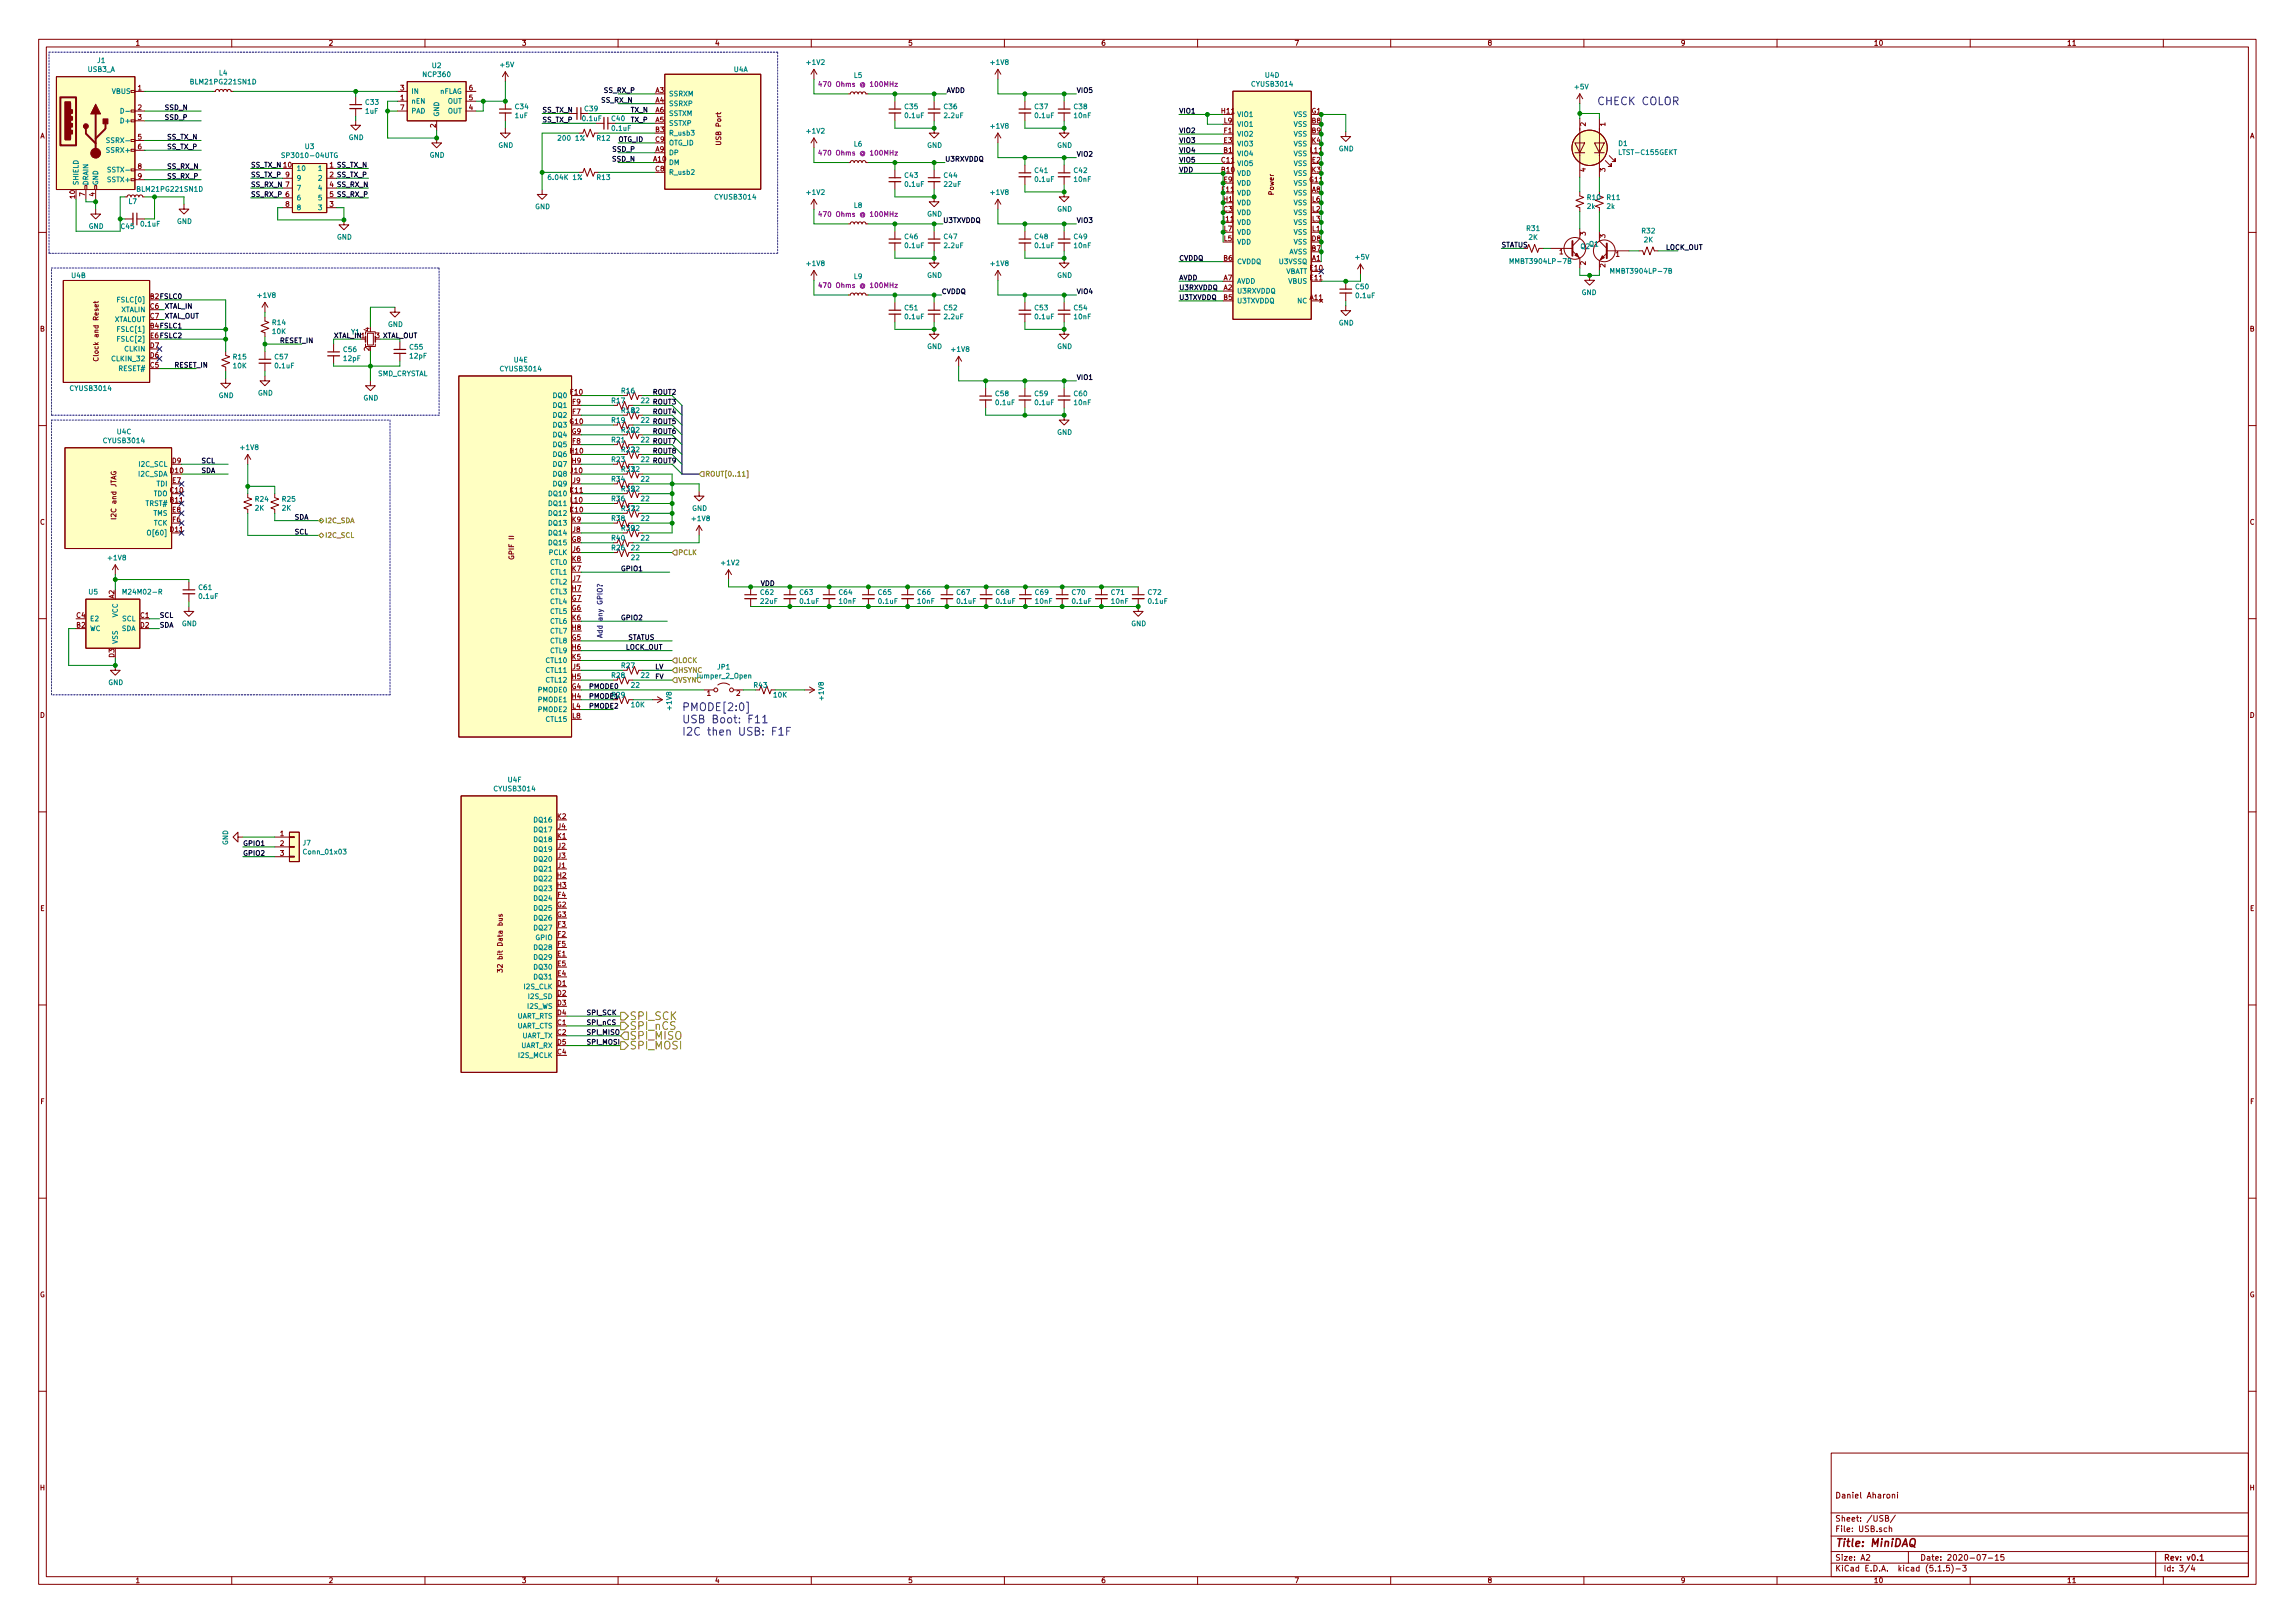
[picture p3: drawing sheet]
<svg xmlns="http://www.w3.org/2000/svg" width="594mm" height="420mm" viewBox="0 0 594 420" stroke-linecap="round" stroke-linejoin="round" font-family="sans-serif">
<defs><g id="words">
<g font-size="2.8" fill="#0000c2">
<text x="413.4" y="27.2">CHECK COLOR</text>
<text x="176.5" y="184.1">PMODE[2:0]</text>
<text x="176.5" y="187.2">USB Boot: F11</text>
<text x="176.5" y="190.4">I2C then USB: F1F</text>
</g>
<g font-size="2.8" fill="#848400">
<text x="162.9" y="264">SPI_SCK</text>
<text x="162.9" y="266.6">SPI_nCS</text>
<text x="162.9" y="269.1">SPI_MISO</text>
<text x="162.9" y="271.7">SPI_MOSI</text>
</g>
<text font-size="2.8" fill="#840000" x="475" y="400.4">Title: MiniDAQ</text>
<g font-size="2.1" fill="#840000">
<text x="475" y="387.9">Daniel Aharoni</text>
<text x="475" y="393.9">Sheet: /USB/</text>
<text x="475" y="396.6">File: USB.sch</text>
<text x="475" y="406.8">KiCad E.D.A. kicad (5.1.5)-3</text>
<text x="475" y="404">Size: A2</text>
<text x="497" y="404">Date: 2020-07-15</text>
<text x="560" y="404">Rev: v0.1</text>
<text x="560" y="406.8">Id: 3/4</text>
</g>
<g font-size="1.8" fill="#840000">
<text x="35" y="11.8">1</text>
<text x="85" y="11.8">2</text>
<text x="135" y="11.8">3</text>
<text x="185" y="11.8">4</text>
<text x="235" y="11.8">5</text>
<text x="285" y="11.8">6</text>
<text x="335" y="11.8">7</text>
<text x="385" y="11.8">8</text>
<text x="435" y="11.8">9</text>
<text x="485" y="11.8">10</text>
<text x="535" y="11.8">11</text>
<text x="35.7" y="23.4">1</text>
<text x="103.7" y="23.4">3</text>
<text x="121.4" y="23.4">6</text>
<text x="35.7" y="28.5">2</text>
<text x="103.7" y="26">1</text>
<text x="103.7" y="28.5">7</text>
<text x="121.4" y="28.5">4</text>
<text x="121.4" y="26">5</text>
<text x="169.7" y="24">A3</text>
<text x="169.7" y="26.6">A4</text>
<text x="169.7" y="29.1">A6</text>
<text x="316.3" y="29.4">H11</text>
<text x="339.6" y="29.4">G1</text>
<text x="10.4" y="35.8">A</text>
<text x="35.7" y="31">3</text>
<text x="112.8" y="33" transform="rotate(-90 112.8 33)">2</text>
<text x="169.7" y="31.7">A5</text>
<text x="169.7" y="34.2">B3</text>
<text x="316.9" y="34.5">F1</text>
<text x="316.9" y="31.9">L9</text>
<text x="339.6" y="31.9">B8</text>
<text x="339.6" y="34.5">B9</text>
<text x="410.5" y="32.7" transform="rotate(-90 410.5 32.7)">2</text>
<text x="415.5" y="32.7" transform="rotate(-90 415.5 32.7)">1</text>
<text x="582.4" y="35.8">A</text>
<text x="35.7" y="36.1">5</text>
<text x="35.7" y="38.7">6</text>
<text x="169.2" y="41.8">A10</text>
<text x="169.7" y="39.3">A9</text>
<text x="169.7" y="36.7">C9</text>
<text x="186.7" y="37.3" transform="rotate(-90 186.7 37.3)">USB Port</text>
<text x="316.8" y="39.5">B1</text>
<text x="316.8" y="37">E3</text>
<text x="339.2" y="39.5">L11</text>
<text x="339.6" y="37">K4</text>
<text x="35.7" y="43.7">8</text>
<text x="35.7" y="46.3">9</text>
<text x="73.9" y="45.9">9</text>
<text x="169.7" y="44.4">C8</text>
<text x="316.3" y="44.6">B10</text>
<text x="316.3" y="42.1">C11</text>
<text x="316.8" y="47.2">E9</text>
<text x="339.1" y="47.2">G11</text>
<text x="339.6" y="44.6">K3</text>
<text x="339.7" y="42.1">E2</text>
<text x="410.5" y="44.5" transform="rotate(-90 410.5 44.5)">4</text>
<text x="415.5" y="44.5" transform="rotate(-90 415.5 44.5)">3</text>
<text x="19.4" y="51.3" transform="rotate(-90 19.4 51.3)">10</text>
<text x="22" y="50.8" transform="rotate(-90 22 50.8)">7</text>
<text x="24.5" y="50.8" transform="rotate(-90 24.5 50.8)">4</text>
<text x="73.9" y="53.5">8</text>
<text x="85.4" y="53.5">3</text>
<text x="316.4" y="49.7">F11</text>
<text x="316.8" y="52.2">H1</text>
<text x="329.7" y="50.4" transform="rotate(-90 329.7 50.4)">Power</text>
<text x="339.6" y="49.7">A8</text>
<text x="339.7" y="52.2">L6</text>
<text x="316.4" y="57.3">J11</text>
<text x="316.8" y="54.8">C3</text>
<text x="316.9" y="59.9">L7</text>
<text x="339.7" y="59.9">L1</text>
<text x="339.7" y="54.8">L2</text>
<text x="339.7" y="57.3">L3</text>
<text x="316.9" y="62.4">L5</text>
<text x="339.6" y="64.9">B7</text>
<text x="339.6" y="62.4">D8</text>
<text x="403.7" y="65.8">1</text>
<text x="410.5" y="61" transform="rotate(-90 410.5 61)">3</text>
<text x="415.5" y="61.6" transform="rotate(-90 415.5 61.6)">3</text>
<text x="316.8" y="67.5">B6</text>
<text x="339.2" y="70">E10</text>
<text x="339.6" y="67.5">A1</text>
<text x="410.5" y="68.6" transform="rotate(-90 410.5 68.6)">2</text>
<text x="415.5" y="69.2" transform="rotate(-90 415.5 69.2)">2</text>
<text x="418.3" y="66.5">1</text>
<text x="316.8" y="75.1">A2</text>
<text x="316.8" y="72.6">A7</text>
<text x="316.8" y="77.6">B5</text>
<text x="339.1" y="77.6">A11</text>
<text x="339.2" y="72.6">E11</text>
<text x="38.9" y="79.9">C6</text>
<text x="38.9" y="82.5">C7</text>
<text x="10.4" y="85.8">B</text>
<text x="95.6" y="85.7" transform="rotate(-90 95.6 85.7)">4</text>
<text x="582.4" y="85.8">B</text>
<text x="25.5" y="92.7" transform="rotate(-90 25.5 92.7)">Clock and Reset</text>
<text x="38.9" y="95.2">C5</text>
<text x="38.9" y="92.6">D6</text>
<text x="38.9" y="90.1">D7</text>
<text x="95.6" y="90.8" transform="rotate(-90 95.6 90.8)">2</text>
<text x="147.7" y="102.2">F10</text>
<text x="148.2" y="107.2">F7</text>
<text x="148.2" y="104.7">F9</text>
<text x="147.5" y="109.8">G10</text>
<text x="148.1" y="112.3">G9</text>
<text x="44.6" y="119.9">D9</text>
<text x="147.6" y="117.4">H10</text>
<text x="148.1" y="119.9">H9</text>
<text x="148.2" y="114.9">F8</text>
<text x="44.1" y="122.5">D10</text>
<text x="44.7" y="125">E7</text>
<text x="147.8" y="122.5">J10</text>
<text x="148.3" y="125">J9</text>
<text x="44.1" y="130.1">B11</text>
<text x="44.1" y="127.6">C10</text>
<text x="147.6" y="127.6">K11</text>
<text x="147.7" y="130.1">L10</text>
<text x="10.4" y="135.8">C</text>
<text x="30.1" y="134" transform="rotate(-90 30.1 134)">I2C and JTAG</text>
<text x="44.1" y="137.7">D11</text>
<text x="44.7" y="132.6">E8</text>
<text x="44.7" y="135.2">F6</text>
<text x="147.6" y="132.6">K10</text>
<text x="148.1" y="135.2">K9</text>
<text x="148.3" y="137.7">J8</text>
<text x="582.4" y="135.8">C</text>
<text x="148.1" y="140.3">G8</text>
<text x="148.3" y="142.8">J6</text>
<text x="133.1" y="144.3" transform="rotate(-90 133.1 144.3)">GPIF II</text>
<text x="148.1" y="147.9">K7</text>
<text x="148.1" y="145.3">K8</text>
<text x="29.6" y="155" transform="rotate(-90 29.6 155)">A2</text>
<text x="148.1" y="155.5">G7</text>
<text x="148.1" y="153">H7</text>
<text x="148.3" y="150.4">J7</text>
<text x="19.8" y="159.9">C4</text>
<text x="36.3" y="159.9">C1</text>
<text x="148.1" y="158">G6</text>
<text x="148.1" y="160.6">K6</text>
<text x="19.8" y="162.5">B2</text>
<text x="36.3" y="162.5">D2</text>
<text x="148.1" y="165.7">G5</text>
<text x="148.1" y="163.1">H8</text>
<text x="29.6" y="170.2" transform="rotate(-90 29.6 170.2)">D3</text>
<text x="148.1" y="168.2">H6</text>
<text x="148.1" y="170.7">K5</text>
<text x="148.3" y="173.3">J5</text>
<text x="148.1" y="178.4">G4</text>
<text x="148.1" y="175.8">H5</text>
<text x="10.4" y="185.8">D</text>
<text x="148.1" y="180.9">H4</text>
<text x="148.2" y="183.4">L4</text>
<text x="148.2" y="186">L8</text>
<text x="183" y="180.1">1</text>
<text x="190.7" y="180.1">2</text>
<text x="582.4" y="185.8">D</text>
<text x="144.3" y="212">K2</text>
<text x="144.4" y="214.5">J4</text>
<text x="72.5" y="216.5">1</text>
<text x="72.5" y="219">2</text>
<text x="72.5" y="221.5">3</text>
<text x="144.3" y="217.1">K1</text>
<text x="144.4" y="219.6">J2</text>
<text x="144.3" y="227.2">H2</text>
<text x="144.4" y="224.7">J1</text>
<text x="144.4" y="222.2">J3</text>
<text x="144.3" y="229.8">H3</text>
<text x="144.4" y="232.3">F4</text>
<text x="10.4" y="235.8">E</text>
<text x="144.2" y="234.9">G2</text>
<text x="144.2" y="237.4">G3</text>
<text x="144.4" y="239.9">F3</text>
<text x="582.4" y="235.8">E</text>
<text x="144.4" y="242.5">F2</text>
<text x="144.4" y="245">F5</text>
<text x="130.1" y="250.5" transform="rotate(-90 130.1 250.5)">32 bit Data bus</text>
<text x="144.3" y="247.6">E1</text>
<text x="144.3" y="250.1">E5</text>
<text x="144.3" y="255.2">D1</text>
<text x="144.3" y="257.7">D2</text>
<text x="144.3" y="252.6">E4</text>
<text x="144.3" y="260.3">D3</text>
<text x="144.3" y="262.8">D4</text>
<text x="144.3" y="265.3">C1</text>
<text x="144.3" y="267.9">C2</text>
<text x="144.3" y="273">C4</text>
<text x="144.3" y="270.4">D5</text>
<text x="10.5" y="285.8">F</text>
<text x="582.5" y="285.8">F</text>
<text x="10.3" y="335.8">G</text>
<text x="582.3" y="335.8">G</text>
<text x="10.4" y="385.8">H</text>
<text x="582.4" y="385.8">H</text>
<text x="35" y="409.8">1</text>
<text x="85" y="409.8">2</text>
<text x="135" y="409.8">3</text>
<text x="185" y="409.8">4</text>
<text x="235" y="409.8">5</text>
<text x="285" y="409.8">6</text>
<text x="335" y="409.8">7</text>
<text x="385" y="409.8">8</text>
<text x="435" y="409.8">9</text>
<text x="485" y="409.8">10</text>
<text x="535" y="409.8">11</text>
</g>
<g font-size="1.8" fill="#008484">
<text x="25.2" y="16.3">J1</text>
<text x="111.9" y="17.6">U2</text>
<text x="129.6" y="17.4">+5V</text>
<text x="209" y="16.8">+1V2</text>
<text x="256.6" y="16.8">+1V8</text>
<text x="22.7" y="18.6">USB3_A</text>
<text x="49.8" y="21.8">BLM21PG221SN1D</text>
<text x="56.8" y="19.5">L4</text>
<text x="109.7" y="19.9">NCP360</text>
<text x="190" y="18.6">U4A</text>
<text x="221.1" y="20.2">L5</text>
<text x="324.3" y="22.4">CYUSB3014</text>
<text x="327.6" y="20.1">U4D</text>
<text x="407.7" y="23.1">+5V</text>
<text x="29" y="24.3">VBUS</text>
<text x="94.6" y="29.4">1uF</text>
<text x="94.7" y="27.1">C33</text>
<text x="106.4" y="26.8">nEN</text>
<text x="106.4" y="24.3">IN</text>
<text x="106.4" y="29.4">PAD</text>
<text x="113.7" y="24.3">nFLAG</text>
<text x="115.9" y="29.4">OUT</text>
<text x="115.9" y="26.8">OUT</text>
<text x="133.4" y="28.3">C34</text>
<text x="151.4" y="28.8">C39</text>
<text x="173.1" y="24.9">SSRXM</text>
<text x="173.1" y="27.5">SSRXP</text>
<text x="234.3" y="28.3">C35</text>
<text x="244.4" y="28.3">C36</text>
<text x="267.9" y="28.3">C37</text>
<text x="278.1" y="28.3">C38</text>
<text x="31.6" y="31.9">D+</text>
<text x="113.7" y="30.3" transform="rotate(-90 113.7 30.3)">GND</text>
<text x="133.4" y="30.6">1uF</text>
<text x="150.9" y="31.3">0.1uF</text>
<text x="158.4" y="31.3">C40</text>
<text x="158.5" y="33.9">0.1uF</text>
<text x="173.1" y="32.6">SSTXP</text>
<text x="173.1" y="30">SSTXM</text>
<text x="173.1" y="35.1">R_usb3</text>
<text x="209" y="34.6">+1V2</text>
<text x="234.4" y="30.6">0.1uF</text>
<text x="244.5" y="30.6">2.2uF</text>
<text x="256.6" y="33.3">+1V8</text>
<text x="268" y="30.6">0.1uF</text>
<text x="278.1" y="30.6">10nF</text>
<text x="320.2" y="35.3">VIO2</text>
<text x="320.2" y="30.3">VIO1</text>
<text x="320.2" y="32.8">VIO1</text>
<text x="334.9" y="32.8">VSS</text>
<text x="334.9" y="35.3">VSS</text>
<text x="334.9" y="30.3">VSS</text>
<text x="28.1" y="39.5">SSRX+</text>
<text x="28.5" y="37">SSRX-</text>
<text x="73.9" y="40.9">SP3010-04UTG</text>
<text x="79" y="38.6">U3</text>
<text x="90.2" y="36.2">GND</text>
<text x="111.2" y="40.8">GND</text>
<text x="129" y="38.3">GND</text>
<text x="144.9" y="36.4">200 1%</text>
<text x="154.6" y="36.4">R12</text>
<text x="173.1" y="40.2">DP</text>
<text x="173.1" y="37.6">OTG_ID</text>
<text x="221.1" y="37.9">L6</text>
<text x="240" y="38.3">GND</text>
<text x="273.6" y="38.3">GND</text>
<text x="320.2" y="40.4">VIO4</text>
<text x="320.2" y="37.9">VIO3</text>
<text x="334.9" y="37.9">VSS</text>
<text x="334.9" y="40.4">VSS</text>
<text x="346.5" y="39.2">GND</text>
<text x="419" y="37.8">D1</text>
<text x="419.5" y="40.1">LTST-C155GEKT</text>
<text x="28.2" y="47.2">SSTX+</text>
<text x="28.7" y="44.6">SSTX-</text>
<text x="76.7" y="44.2">10</text>
<text x="76.7" y="46.8">9</text>
<text x="82.6" y="44.2">1</text>
<text x="82.6" y="46.8">2</text>
<text x="142.4" y="46.6">6.04K 1%</text>
<text x="154.6" y="46.6">R13</text>
<text x="173.1" y="42.7">DM</text>
<text x="173.1" y="45.3">R_usb2</text>
<text x="234.3" y="46">C43</text>
<text x="244.4" y="46">C44</text>
<text x="267.9" y="44.8">C41</text>
<text x="268" y="47.1">0.1uF</text>
<text x="278.1" y="44.8">C42</text>
<text x="278.1" y="47.1">10nF</text>
<text x="320.2" y="45.5">VDD</text>
<text x="320.2" y="43">VIO5</text>
<text x="334.9" y="43">VSS</text>
<text x="334.9" y="45.5">VSS</text>
<text x="20.3" y="48" transform="rotate(-90 20.3 48)">SHIELD</text>
<text x="22.9" y="48" transform="rotate(-90 22.9 48)">DRAIN</text>
<text x="25.4" y="48" transform="rotate(-90 25.4 48)">GND</text>
<text x="33.4" y="52.8">L7</text>
<text x="35.9" y="49.6">BLM21PG221SN1D</text>
<text x="76.7" y="51.9">6</text>
<text x="76.7" y="49.3">7</text>
<text x="82.6" y="49.3">4</text>
<text x="82.6" y="51.9">5</text>
<text x="185.3" y="51.7">CYUSB3014</text>
<text x="209" y="50.4">+1V2</text>
<text x="221.1" y="53.8">L8</text>
<text x="234.4" y="48.4">0.1uF</text>
<text x="244.5" y="48.4">22uF</text>
<text x="256.6" y="50.4">+1V8</text>
<text x="320.2" y="48">VDD</text>
<text x="320.2" y="50.6">VDD</text>
<text x="320.2" y="53.1">VDD</text>
<text x="334.9" y="50.6">VSS</text>
<text x="334.9" y="48">VSS</text>
<text x="334.9" y="53.1">VSS</text>
<text x="410.9" y="51.8">R10</text>
<text x="416" y="51.8">R11</text>
<text x="22.9" y="59.2">GND</text>
<text x="31.4" y="59.3">C45</text>
<text x="36.6" y="58.6">0.1uF</text>
<text x="45.8" y="58">GND</text>
<text x="76.7" y="54.4">8</text>
<text x="82.6" y="54.4">3</text>
<text x="138.5" y="54.1">GND</text>
<text x="240" y="56">GND</text>
<text x="273.6" y="54.8">GND</text>
<text x="320.2" y="55.7">VDD</text>
<text x="320.2" y="58.2">VDD</text>
<text x="334.9" y="55.7">VSS</text>
<text x="334.9" y="58.2">VSS</text>
<text x="395.2" y="59.8">R31</text>
<text x="410.9" y="54.1">2k</text>
<text x="416" y="54.1">2k</text>
<text x="87.2" y="62">GND</text>
<text x="234.3" y="61.9">C46</text>
<text x="234.4" y="64.2">0.1uF</text>
<text x="244.4" y="61.9">C47</text>
<text x="244.5" y="64.2">2.2uF</text>
<text x="267.9" y="61.9">C48</text>
<text x="268" y="64.2">0.1uF</text>
<text x="278.1" y="61.9">C49</text>
<text x="278.1" y="64.2">10nF</text>
<text x="320.2" y="63.3">VDD</text>
<text x="320.2" y="60.7">VDD</text>
<text x="333.6" y="65.8">AVSS</text>
<text x="334.9" y="63.3">VSS</text>
<text x="334.9" y="60.7">VSS</text>
<text x="395.8" y="62.1">2K</text>
<text x="409.2" y="64.5">Q2</text>
<text x="411.4" y="63.8">Q1</text>
<text x="425.1" y="60.4">R32</text>
<text x="425.6" y="62.7">2K</text>
<text x="18.6" y="72">U4B</text>
<text x="209" y="68.9">+1V8</text>
<text x="240" y="71.9">GND</text>
<text x="256.6" y="68.9">+1V8</text>
<text x="273.6" y="71.9">GND</text>
<text x="320.2" y="68.4">CVDDQ</text>
<text x="331.3" y="68.4">U3VSSQ</text>
<text x="332.6" y="70.9">VBATT</text>
<text x="351" y="67.2">+5V</text>
<text x="391.6" y="68.3">MMBT3904LP-7B</text>
<text x="417.7" y="70.8">MMBT3904LP-7B</text>
<text x="66.9" y="77.1">+1V8</text>
<text x="221.1" y="72.2">L9</text>
<text x="320.2" y="76">U3RXVDDQ</text>
<text x="320.2" y="73.4">AVDD</text>
<text x="333.6" y="73.4">VBUS</text>
<text x="351" y="74.9">C50</text>
<text x="351.1" y="77.2">0.1uF</text>
<text x="409.4" y="76.4">GND</text>
<text x="29.4" y="83.4">XTALOUT</text>
<text x="30.9" y="78.3">FSLC[0]</text>
<text x="31.3" y="80.8">XTALIN</text>
<text x="234.3" y="80.3">C51</text>
<text x="234.4" y="82.6">0.1uF</text>
<text x="244.4" y="80.3">C52</text>
<text x="244.5" y="82.6">2.2uF</text>
<text x="267.9" y="80.3">C53</text>
<text x="268" y="82.6">0.1uF</text>
<text x="278.1" y="80.3">C54</text>
<text x="278.1" y="82.6">10nF</text>
<text x="320.2" y="78.5">U3TXVDDQ</text>
<text x="335.9" y="78.5">NC</text>
<text x="30.9" y="85.9">FSLC[1]</text>
<text x="30.9" y="88.4">FSLC[2]</text>
<text x="70.6" y="84.1">R14</text>
<text x="70.6" y="86.5">10K</text>
<text x="91" y="86.6">Y1</text>
<text x="100.4" y="84.6">GND</text>
<text x="346.5" y="84.2">GND</text>
<text x="29.4" y="93.5">CLKIN_32</text>
<text x="32.3" y="91">CLKIN</text>
<text x="60.4" y="93">R15</text>
<text x="60.4" y="95.3">10K</text>
<text x="71.2" y="93">C57</text>
<text x="71.3" y="95.3">0.1uF</text>
<text x="89" y="91.1">C56</text>
<text x="89" y="93.4">12pF</text>
<text x="106.1" y="90.5">C55</text>
<text x="106.2" y="92.8">12pF</text>
<text x="133.1" y="93.8">U4E</text>
<text x="240" y="90.3">GND</text>
<text x="246.5" y="91.1">+1V8</text>
<text x="273.6" y="90.3">GND</text>
<text x="18.4" y="101.2">CYUSB3014</text>
<text x="30.8" y="96.1">RESET#</text>
<text x="97.6" y="97.4">SMD_CRYSTAL</text>
<text x="129.7" y="96.1">CYUSB3014</text>
<text x="160.9" y="101.8">R16</text>
<text x="56.6" y="103">GND</text>
<text x="66.8" y="102.4">GND</text>
<text x="94.1" y="103.7">GND</text>
<text x="143.3" y="103">DQ0</text>
<text x="143.3" y="105.6">DQ1</text>
<text x="158.4" y="104.4">R17</text>
<text x="160.9" y="106.9">R1822</text>
<text x="257.8" y="102.6">C58</text>
<text x="257.9" y="104.9">0.1uF</text>
<text x="267.9" y="102.6">C59</text>
<text x="268" y="104.9">0.1uF</text>
<text x="278.1" y="102.6">C60</text>
<text x="278.1" y="104.9">10nF</text>
<text x="30.4" y="112.4">U4C</text>
<text x="143.3" y="108.1">DQ2</text>
<text x="143.3" y="110.7">DQ3</text>
<text x="143.3" y="113.2">DQ4</text>
<text x="158.4" y="109.4">R19</text>
<text x="160.9" y="112">R2022</text>
<text x="273.6" y="112.6">GND</text>
<text x="27" y="114.7">CYUSB3014</text>
<text x="62.4" y="116.5">+1V8</text>
<text x="143.3" y="115.7">DQ5</text>
<text x="143.3" y="118.3">DQ6</text>
<text x="158.4" y="119.6">R23</text>
<text x="158.4" y="114.5">R21</text>
<text x="160.9" y="117.1">R2222</text>
<text x="36" y="123.4">I2C_SDA</text>
<text x="36.2" y="120.8">I2C_SCL</text>
<text x="40.6" y="125.9">TDI</text>
<text x="143.3" y="120.8">DQ7</text>
<text x="143.3" y="123.4">DQ8</text>
<text x="143.3" y="125.9">DQ9</text>
<text x="158.4" y="124.7">R34</text>
<text x="160.9" y="122.1">R3322</text>
<text x="166" y="124.7">22</text>
<text x="37.8" y="131">TRST#</text>
<text x="39.7" y="128.4">TDO</text>
<text x="66.1" y="129.9">R24</text>
<text x="73.1" y="129.9">R25</text>
<text x="142.3" y="128.4">DQ10</text>
<text x="142.3" y="131">DQ11</text>
<text x="158.4" y="129.8">R36</text>
<text x="160.9" y="127.2">R3522</text>
<text x="166" y="129.8">22</text>
<text x="39.7" y="133.5">TMS</text>
<text x="39.8" y="136.1">TCK</text>
<text x="66.1" y="132.2">2K</text>
<text x="73.1" y="132.2">2K</text>
<text x="142.3" y="133.5">DQ12</text>
<text x="142.3" y="136.1">DQ13</text>
<text x="158.4" y="134.8">R38</text>
<text x="160.9" y="137.4">R3922</text>
<text x="160.9" y="132.3">R3722</text>
<text x="166" y="134.8">22</text>
<text x="179.1" y="132.2">GND</text>
<text x="179.3" y="134.9">+1V8</text>
<text x="38.9" y="138.6">O[60]</text>
<text x="142.1" y="143.7">PCLK</text>
<text x="142.3" y="141.1">DQ15</text>
<text x="142.3" y="138.6">DQ14</text>
<text x="158.4" y="139.9">R40</text>
<text x="158.4" y="142.5">R26</text>
<text x="163.5" y="142.5">22</text>
<text x="166" y="139.9">22</text>
<text x="28.1" y="145.1">+1V8</text>
<text x="142.5" y="148.8">CTL1</text>
<text x="142.5" y="146.2">CTL0</text>
<text x="163.5" y="145">22</text>
<text x="186.9" y="146.3">+1V2</text>
<text x="23" y="153.9">U5</text>
<text x="32.5" y="153.9">M24M02-R</text>
<text x="51.5" y="152.7">C61</text>
<text x="51.6" y="155">0.1uF</text>
<text x="142.5" y="153.8">CTL3</text>
<text x="142.5" y="151.3">CTL2</text>
<text x="196.9" y="154">C62</text>
<text x="207.1" y="154">C63</text>
<text x="217.2" y="154">C64</text>
<text x="227.4" y="154">C65</text>
<text x="237.6" y="154">C66</text>
<text x="247.7" y="154">C67</text>
<text x="257.9" y="154">C68</text>
<text x="268" y="154">C69</text>
<text x="277.6" y="154">C70</text>
<text x="287.7" y="154">C71</text>
<text x="297.3" y="154">C72</text>
<text x="23.2" y="160.8">E2</text>
<text x="30.5" y="159.9" transform="rotate(-90 30.5 159.9)">VCC</text>
<text x="31.6" y="160.8">SCL</text>
<text x="142.5" y="158.9">CTL5</text>
<text x="142.5" y="156.4">CTL4</text>
<text x="142.5" y="161.5">CTL6</text>
<text x="197" y="156.3">22uF</text>
<text x="207.2" y="156.3">0.1uF</text>
<text x="217.3" y="156.3">10nF</text>
<text x="227.5" y="156.3">0.1uF</text>
<text x="237.6" y="156.3">10nF</text>
<text x="247.8" y="156.3">0.1uF</text>
<text x="258" y="156.3">0.1uF</text>
<text x="268.1" y="156.3">10nF</text>
<text x="277.7" y="156.3">0.1uF</text>
<text x="287.8" y="156.3">10nF</text>
<text x="297.4" y="156.3">0.1uF</text>
<text x="23.2" y="163.4">WC</text>
<text x="30.5" y="166.8" transform="rotate(-90 30.5 166.8)">VSS</text>
<text x="31.4" y="163.4">SDA</text>
<text x="47.1" y="162.1">GND</text>
<text x="142.5" y="166.5">CTL8</text>
<text x="142.5" y="164">CTL7</text>
<text x="292.8" y="162.1">GND</text>
<text x="141.5" y="171.6">CTL10</text>
<text x="142.5" y="169.1">CTL9</text>
<text x="160.9" y="172.9">R27</text>
<text x="185.8" y="173.3">JP1</text>
<text x="28" y="177.3">GND</text>
<text x="139.5" y="179.2">PMODE0</text>
<text x="141.5" y="176.7">CTL12</text>
<text x="141.5" y="174.2">CTL11</text>
<text x="158.4" y="175.5">R28</text>
<text x="163.5" y="178">22</text>
<text x="166" y="175.5">22</text>
<text x="180.4" y="175.6">Jumper_2_Open</text>
<text x="195.2" y="178">R43</text>
<text x="139.5" y="181.8">PMODE1</text>
<text x="139.5" y="184.3">PMODE2</text>
<text x="163.5" y="183.1">10K</text>
<text x="173.9" y="183.6" transform="rotate(-90 173.9 183.6)">+1V8</text>
<text x="200.3" y="180.6">10K</text>
<text x="213.2" y="181.1" transform="rotate(-90 213.2 181.1)">+1V8</text>
<text x="141.5" y="186.9">CTL15</text>
<text x="131.5" y="202.5">U4F</text>
<text x="128.1" y="204.8">CYUSB3014</text>
<text x="138.5" y="215.4">DQ17</text>
<text x="138.5" y="212.9">DQ16</text>
<text x="59" y="218.8" transform="rotate(-90 59 218.8)">GND</text>
<text x="78.4" y="218.9">J7</text>
<text x="78.9" y="221.2">Conn_01x03</text>
<text x="138.5" y="220.5">DQ19</text>
<text x="138.5" y="218">DQ18</text>
<text x="138.5" y="225.6">DQ21</text>
<text x="138.5" y="223.1">DQ20</text>
<text x="138.5" y="233.2">DQ24</text>
<text x="138.5" y="228.1">DQ22</text>
<text x="138.5" y="230.7">DQ23</text>
<text x="138.5" y="235.8">DQ25</text>
<text x="138.5" y="238.3">DQ26</text>
<text x="138.5" y="240.8">DQ27</text>
<text x="138.5" y="245.9">DQ28</text>
<text x="138.7" y="243.4">GPIO</text>
<text x="138.5" y="248.5">DQ29</text>
<text x="138.5" y="251">DQ30</text>
<text x="135.9" y="256.1">I2S_CLK</text>
<text x="138.5" y="253.5">DQ31</text>
<text x="133.7" y="263.7">UART_RTS</text>
<text x="136.7" y="261.2">I2S_WS</text>
<text x="137" y="258.6">I2S_SD</text>
<text x="133.7" y="266.2">UART_CTS</text>
<text x="135" y="268.8">UART_TX</text>
<text x="134.4" y="273.9">I2S_MCLK</text>
<text x="134.8" y="271.3">UART_RX</text>
</g>
<g font-size="1.8" fill="#840084">
<text x="213.2" y="22.5">470 Ohms @ 100MHz</text>
<text x="213.2" y="40.3">470 Ohms @ 100MHz</text>
<text x="213.2" y="56.1">470 Ohms @ 100MHz</text>
<text x="213.2" y="74.5">470 Ohms @ 100MHz</text>
</g>
<g font-size="1.8">
<text x="42.5" y="28.5">SSD_N</text>
<text x="140.3" y="29.1">SS_TX_N</text>
<text x="155.8" y="26.6">SS_RX_N</text>
<text x="156.5" y="24">SS_RX_P</text>
<text x="163.2" y="29.1">TX_N</text>
<text x="245" y="24">AVDD</text>
<text x="278.6" y="24">VIO5</text>
<text x="305.2" y="29.4">VIO1</text>
<text x="42.5" y="31">SSD_P</text>
<text x="140.3" y="31.7">SS_TX_P</text>
<text x="163.2" y="31.7">TX_P</text>
<text x="305.2" y="34.5">VIO2</text>
<text x="43.2" y="36.1">SS_TX_N</text>
<text x="43.2" y="38.7">SS_TX_P</text>
<text x="158.6" y="41.8">SSD_N</text>
<text x="158.7" y="39.3">SSD_P</text>
<text x="160" y="36.7">OTG_ID</text>
<text x="244.6" y="41.8">U3RXVDDQ</text>
<text x="278.6" y="40.6">VIO2</text>
<text x="305.2" y="39.5">VIO4</text>
<text x="305.2" y="37">VIO3</text>
<text x="43.2" y="46.3">SS_RX_P</text>
<text x="43.2" y="43.7">SS_RX_N</text>
<text x="64.9" y="43.3">SS_TX_N 10</text>
<text x="64.9" y="45.9">SS_TX_P</text>
<text x="85.4" y="43.3">1 SS_TX_N</text>
<text x="85.4" y="45.9">2 SS_TX_P</text>
<text x="305.2" y="44.6">VDD</text>
<text x="305.2" y="42.1">VIO5</text>
<text x="64.9" y="51">SS_RX_P 6</text>
<text x="64.9" y="48.4">SS_RX_N 7</text>
<text x="85.4" y="48.4">4 SS_RX_N</text>
<text x="85.4" y="51">5 SS_RX_P</text>
<text x="244.1" y="57.7">U3TXVDDQ</text>
<text x="278.6" y="57.7">VIO3</text>
<text x="388.6" y="64.1">STATUS</text>
<text x="431.2" y="64.7">LOCK_OUT</text>
<text x="305.2" y="67.5">CVDDQ</text>
<text x="38.9" y="77.4">B2FSLC0</text>
<text x="243.7" y="76.1">CVDDQ</text>
<text x="278.6" y="76.1">VIO4</text>
<text x="305.2" y="77.6">U3TXVDDQ</text>
<text x="305.2" y="75.1">U3RXVDDQ</text>
<text x="305.2" y="72.6">AVDD</text>
<text x="42.5" y="79.9">XTAL_IN</text>
<text x="42.5" y="82.5">XTAL_OUT</text>
<text x="38.9" y="85">B4FSLC1</text>
<text x="38.9" y="87.5">E6FSLC2</text>
<text x="72.4" y="88.8">RESET_IN</text>
<text x="86.4" y="87.5">XTAL_IN1</text>
<text x="97.3" y="87.5">3 XTAL_OUT</text>
<text x="45.1" y="95.2">RESET_IN</text>
<text x="278.6" y="98.3">VIO1</text>
<text x="166" y="104.4">22 ROUT3</text>
<text x="168.9" y="107.2">ROUT4</text>
<text x="168.9" y="102.2">ROUT2</text>
<text x="166" y="109.4">22 ROUT5</text>
<text x="168.9" y="112.3">ROUT6</text>
<text x="52.1" y="119.9">SCL</text>
<text x="166" y="119.6">22 ROUT9</text>
<text x="166" y="114.5">22 ROUT7</text>
<text x="168.9" y="117.4">ROUT8</text>
<text x="52.1" y="122.5">SDA</text>
<text x="76.2" y="134.5">SDA</text>
<text x="76.2" y="138.3">SCL</text>
<text x="160.7" y="147.9">GPIO1</text>
<text x="196.8" y="151.7">VDD</text>
<text x="41.3" y="159.9">SCL</text>
<text x="160.7" y="160.6">GPIO2</text>
<text x="41.3" y="162.5">SDA</text>
<text x="162.6" y="165.7">STATUS</text>
<text x="161.9" y="168.2">LOCK_OUT</text>
<text x="169.5" y="173.3">LV</text>
<text x="152.4" y="178.4">PMODE0</text>
<text x="169.5" y="175.8">FV</text>
<text x="152.4" y="183.4">PMODE2</text>
<text x="152.4" y="180.9">PMODE1</text>
<text x="158.4" y="180.6">R29</text>
<text x="62.9" y="219">GPIO1</text>
<text x="62.9" y="221.5">GPIO2</text>
<text x="151.8" y="262.8">SPI_SCK</text>
<text x="151.8" y="267.9">SPI_MISO</text>
<text x="151.8" y="265.3">SPI_nCS</text>
<text x="151.8" y="270.4">SPI_MOSI</text>
</g>
<g font-size="1.8" fill="#848400">
<text x="182.5" y="123.4">ROUT[0..11]</text>
<text x="84.1" y="135.4">I2C_SDA</text>
<text x="84.1" y="139.2">I2C_SCL</text>
<text x="175.5" y="143.7">PCLK</text>
<text x="175.5" y="171.6">LOCK</text>
<text x="175.5" y="174.2">HSYNC</text>
<text x="175.5" y="176.7">VSYNC</text>
</g>
<text font-size="1.8" fill="#0000c2" x="156" y="165.3" transform="rotate(-90 156 165.3)">Add any GPIO?</text>
</g></defs>
<g fill="none" stroke="#840000" stroke-width=".26">
<path d="M10 10.2h574v400h-574zM12 12.2h570v396h-570zM14.6 19.9h20.3v29.2h-20.3zM60 10.2v2M110 10.2v2M130.8 18.6v2.5M130.8 18.6l-.8 1.3M130.8 18.6l.8 1.3M160 10.2v2M172.1 19.2h24.8v29.8h-24.8zM210 10.2v2M210.7 17.9v2.6"/>
<path d="M210.7 17.9l-.8 1.3M210.7 17.9l.8 1.3M258.3 17.9v2.6M258.3 17.9l-.7 1.3M258.3 17.9l.8 1.3M260 10.2v2M310 10.2v2M360 10.2v2M410 10.2v2M460 10.2v2M510 10.2v2M536.5 11.8h.8"/>
<path d="M560 10.2v2M33.9 38.7h1v.5h-1zM33.9 36.1h1v.5h-1zM33.9 31h1v.5h-1zM33.9 28.5h1v.5h-1zM33.9 23.4h1v.5h-1zM34.9 23.7h2.6M34.9 28.7h2.6M34.9 31.3h2.6M34.9 36.4h2.6M34.9 38.9h2.6M55.2 23.7h.6l.4-.5 .4 .1 .2 .4 .4-.5 .4 .1 .2 .4 .4-.5 .4 .1 .2 .4 .4-.5 .4 .1 .2 .4h.5"/>
<path d="M92.1 31.2v1.2h1.2l-1.2 1.3-1.3-1.3h1.3M92.1 25.1v2M92.1 28.1v2M102.9 26.2h2.5M102.9 23.7h2.5M102.9 28.7h2.5M105.4 21.1h15.2v10.2h-15.2zM113 35.7v1.3h1.3l-1.3 1.3-1.2-1.3h1.2M113 31.3v2.5M120.6 26.2h2.6M120.6 23.7h2.6M120.6 28.7h2.6"/>
<path d="M130.8 33.2v1.3h1.3l-1.3 1.2-1.3-1.2h1.3M130.8 26.2v2M130.8 29.3v2M147.3 29.4h2.1M149.9 34.5h1l.4-1.1 .7 2.1 .8-2.1 .7 2.1 .4-1h1M150.4 29.4h2M154.3 31.9h2M157.4 31.9h2M210.7 35.7l-.8 1.3M210.7 35.7v2.6M210.7 35.7l.8 1.3M219.6 24.3h.5l.4-.5 .4 .1 .2 .4 .4-.5 .4 .1 .2 .4 .4-.5 .5 .1 .1 .4 .4-.5 .5 .1 .2 .4h.5"/>
<path d="M231.6 26.2v2M231.6 29.3v2M241.8 33.2v1.3h1.3l-1.3 1.2-1.3-1.2h1.3M241.8 26.2v2M241.8 29.3v2M258.3 34.5v2.5M258.3 34.5l-.7 1.2M258.3 34.5l.8 1.2M265.3 26.2v2M265.3 29.3v2M275.5 33.2v1.3h1.2l-1.2 1.2-1.3-1.2h1.3M275.5 26.2v2"/>
<path d="M275.5 29.3v2M319.2 23.6h20.2v59.1h-20.2zM348.4 34.1v1.2h1.2l-1.2 1.3-1.3-1.3h1.3M407.7 37h2.5l-1.3 2.5zM407.7 39.5h2.5M408.9 24.3v2.5M408.9 30.6v15.3M408.9 24.3l-.7 1.3M408.9 24.3l.8 1.3M412.7 37h2.6l-1.3 2.5zM412.7 39.5h2.6M414 30.6v15.3"/>
<path d="M22 48h.5v1.1h-.5zM22.2 49.1v2.5M24.5 48h.5v1.1h-.5zM24.8 54.1v1.3h1.2l-1.2 1.3-1.3-1.3h1.3M24.8 49.1v2.5M32.4 51h.5l.4-.5 .4 .1 .2 .4 .4-.5 .4 .1 .2 .4 .4-.5 .5 .1 .1 .4 .4-.5 .5 .1 .2 .4h.5M32.4 56.7h2M33.9 46.3h1v.5h-1zM33.9 43.7h1v.5h-1zM34.9 44h2.6M34.9 46.5h2.6M35.4 56.7h2.1"/>
<path d="M47.6 52.9v1.2h1.3l-1.3 1.3-1.2-1.3h1.2M73.2 46.1h2.5M73.2 53.8h2.5M73.2 48.7h2.5M73.2 51.2h2.5M75.7 42.3h8.9v12.7h-8.9zM84.6 43.6h2.5M84.6 46.1h2.5M84.6 53.8h2.5M84.6 48.7h2.5M84.6 51.2h2.5M89 56.9v1.3h1.3l-1.3 1.3-1.2-1.3h1.2"/>
<path d="M140.3 49.1v1.2h1.3l-1.3 1.3-1.2-1.3h1.2M149.9 44.6h1l.4-1 .7 2 .8-2 .7 2 .4-1h1M210.7 51.6v2.5M210.7 51.6l-.8 1.3M210.7 51.6l.8 1.3M219.6 42.1h.5l.4-.5 .4 .1 .2 .4 .4-.5 .4 .1 .2 .4 .4-.5 .5 .1 .1 .4 .4-.5 .5 .1 .2 .4h.5M219.6 58h.5l.4-.6 .4 .2 .2 .4 .4-.6 .4 .2 .2 .4 .4-.6 .5 .2 .1 .4 .4-.6 .5 .2 .2 .4h.5M231.6 44v2M231.6 47v2.1M231.6 59.9v2M241.8 51v1.2h1.3l-1.3 1.3-1.3-1.3h1.3M241.8 44v2"/>
<path d="M241.8 47v2.1M241.8 59.9v2M258.3 51.6v2.5M258.3 51.6l-.7 1.3M258.3 51.6l.8 1.3M265.3 42.7v2M265.3 45.8v2M265.3 59.9v2M275.5 49.7v1.3h1.2l-1.2 1.2-1.3-1.2h1.3M275.5 42.7v2M275.5 45.8v2M275.5 59.9v2"/>
<path d="M408.9 49.7v1l1.1 .4-2.1 .8 2.1 .7-2.1 .8 1 .4v1M408.9 59.2v2.6l-1.9 1.9M414 49.7v1l1 .4-2 .8 2 .7-2 .8 1 .4v1M414 59.9v2.5l1.9 1.9M415.5 41.6l1.6 1.5v-.8v.8h-.8M416.6 40.3l1.5 1.5v-.7v.7h-.8M10 60.2h2M16.4 72.6h22.3v26.4h-22.3zM24.6 78v.5M25.4 78l-.2 .3h-1M68.6 78.3l-.8 1.2M68.6 78.3v2.5"/>
<path d="M68.6 78.3l.7 1.2M102.2 79.5v1.3h1.3l-1.3 1.3-1.2-1.3h1.2M210.7 70v2.6M210.7 70l-.8 1.3M210.7 70l.8 1.3M219.6 76.4h.5l.4-.5 .4 .1 .2 .4 .4-.5 .4 .1 .2 .4 .4-.5 .5 .1 .1 .4 .4-.5 .5 .1 .2 .4h.5M231.6 62.9v2M231.6 78.3v2M241.8 66.8v1.3h1.3l-1.3 1.3-1.3-1.3h1.3M241.8 62.9v2M241.8 78.3v2M258.3 70l-.7 1.3"/>
<path d="M258.3 70v2.6M258.3 70l.8 1.3M265.3 62.9v2M265.3 78.3v2M275.5 66.8v1.3h1.2l-1.2 1.3-1.3-1.3h1.3M275.5 62.9v2M275.5 78.3v2M339.5 60.1h2.5M341.6 77.5l.8 .8M342.4 77.5l-.8 .8M348.4 79.2v1.2h1.2l-1.2 1.3-1.3-1.3h1.3M348.4 72.8v2"/>
<path d="M348.4 75.9v2M352.2 68.4l-.8 1.2M352.2 68.4v2.5M352.2 68.4l.7 1.2M395.4 64.3l.3-1 .8 2 .8-2 .7 2 .4-1h1M401.3 64.3h5.7M407 64.9l1.9 1.9v2.6M411.5 71.3v1.3h-1.3l1.3 1.2 1.2-1.2h-1.2M415.9 65.6l-1.9 1.9v2.5M415.9 64.9h5.7M424.2 64.9h1l.4 1.1 .7-2.1 .8 2.1 .8-2.1 .3 1h1.1M582 60.2h2"/>
<path d="M24.3 92.6a.56 .56 0 0 0 .5 .8 .56 .56 0 0 0 .5-.8M58.4 91v1l1 .4-2 .7 2 .8-2 .8 1 .3v1.1M58.4 98v1.2h1.3l-1.3 1.3-1.3-1.3h1.3M68.6 97.3v1.3h1.2l-1.2 1.3-1.3-1.3h1.3M68.6 82.1v1l1 .4-2 .7 2 .8-2 .8 1 .3v1.1M68.6 91v2M68.6 94v2.1M86.4 89.1v2M86.4 92.1v2M94.6 89.1v.6h2.6v-.6M94.6 86.5v-.6h2.6v.6M95.1 86.3h1.5v3h-1.5z"/>
<path d="M95.9 98.6v1.3h1.3l-1.3 1.2-1.3-1.2h1.3M103.5 88.4v2.1M103.5 91.5v2M118.8 97.3h29.2v93.5h-29.2zM231.6 81.3v2.1M241.8 85.3v1.2h1.3l-1.3 1.3-1.3-1.3h1.3M241.8 81.3v2.1M248.2 92.2l-.8 1.3M248.2 92.2v2.6M248.2 92.2l.7 1.3M265.3 81.3v2.1M275.5 85.3v1.2h1.2l-1.2 1.3-1.3-1.3h1.3"/>
<path d="M275.5 81.3v2.1M10 110.2h2M16.8 115.9h27.6v26.1h-27.6zM64.1 117.6l-.7 1.3M64.1 117.6v2.6M64.1 117.6l.8 1.3M159.8 115.1l.3-1 .8 2 .8-2 .7 2 .4-1h1M159.8 110l.3-1 .8 2 .8-2 .7 2 .4-1h1M159.8 104.9l.3-1 .8 2.1 .8-2.1 .7 2.1 .4-1.1h1M162.3 117.6l.4-1 .7 2.1 .8-2.1 .8 2.1 .4-1.1h1M162.3 102.4l.4-1 .7 2 .8-2 .8 2 .4-1h1M162.3 112.6l.4-1.1 .7 2.1 .8-2.1 .8 2.1 .4-1h1"/>
<path d="M162.3 107.5l.4-1 .7 2 .8-2 .8 2 .4-1h1M255.1 100.5v2M255.1 103.5v2.1M265.3 100.5v2M265.3 103.5v2.1M275.5 107.5v1.3h1.2l-1.2 1.2-1.3-1.2h1.3M275.5 100.5v2M275.5 103.5v2.1M582 110.2h2M64.1 127.8v1l1.1 .4-2.1 .8 2.1 .7-2.1 .8 1 .4v1M71.1 127.8v1l1 .4-2 .8 2 .7-2 .8 1 .4v1M159.8 135.4l.3-1 .8 2 .8-2 .7 2 .4-1h1"/>
<path d="M159.8 130.3l.3-1 .8 2.1 .8-2.1 .7 2.1 .4-1.1h1M159.8 125.3l.3-1.1 .8 2.1 .8-2.1 .7 2.1 .4-1h1M159.8 120.2l.3-1 .8 2 .8-2 .7 2 .4-1h1M162.3 138l.4-1.1 .7 2.1 .8-2.1 .8 2.1 .4-1h1M162.3 132.9l.4-1 .7 2 .8-2 .8 2 .4-1h1M162.3 127.8l.4-1 .7 2 .8-2 .8 2 .4-1h1M162.3 122.7l.4-1 .7 2 .8-2 .8 2 .4-1h1M181 127.2v1.2h1.2l-1.2 1.3-1.3-1.3h1.3M181 136.1l-.8 1.2M181 136.1v2.5M181 136.1l.7 1.2M22.2 155.1h14v12.7h-14z"/>
<path d="M29.8 146.2l-.7 1.3M29.8 146.2v2.6M29.8 146.2l.8 1.3M48.9 157v1.3h1.3l-1.3 1.3-1.3-1.3h1.3M48.9 150.7v2M48.9 153.7v2M159.8 140.5l.3-1 .8 2 .8-2 .7 2 .4-1h1M159.8 143l.3-1 .8 2.1 .8-2.1 .7 2.1 .4-1.1h1M188.6 147.5l-.8 1.3M188.6 147.5v2.5M188.6 147.5l.8 1.3M194.3 151.9v2.1"/>
<path d="M194.3 155v2M204.5 151.9v2.1M204.5 155v2M214.6 151.9v2.1M214.6 155v2M224.8 151.9v2.1M224.8 155v2M234.9 151.9v2.1M234.9 155v2M245.1 151.9v2.1M245.1 155v2M255.3 151.9v2.1"/>
<path d="M255.3 155v2M265.4 151.9v2.1M265.4 155v2M275 151.9v2.1M275 155v2M285.1 151.9v2.1M285.1 155v2M294.6 155v3.3h1.3l-1.3 1.3-1.2-1.3h1.2M294.6 151.9v2.1M10 160.2h2M29.8 172.3v1.2h1.3l-1.3 1.3-1.2-1.3h1.2M159.8 176.1l.3-1.1 .8 2.1 .8-2.1 .7 2.1 .4-1h1"/>
<path d="M162.3 173.5l.4-1 .7 2 .8-2 .8 2 .4-1h1M182.2 178.6h2.6M185.8 177.3l1.4-.5 .9 .1 .7 .4M189.9 178.6h2.5M196.6 178.6l.4-1 .7 2 .8-2 .8 2 .3-1h1.1M208.3 178.6h2.5M209.5 177.8l1.3 .8M210.8 178.6l-1.3 .8M582 160.2h2M159.8 181.1l.3-1 .8 2.1 .8-2.1 .7 2.1 .4-1.1h1M168.9 181.1h2.5M170.2 180.4l1.2 .7"/>
<path d="M171.4 181.1l-1.2 .8M10 210.2h2M61.6 216.7v-1.3l-1.3 1.3 1.3 1.3v-1.3h1.3M71.1 216.7h3.8M71.1 219.2h3.8M74.9 215.4h2.6v7.7h-2.6zM74.9 216.6h1.3v.2h-1.3zM74.9 219.1h1.3v.3h-1.3zM119.4 206h24.7v71.6h-24.7zM582 210.2h2M71.1 221.8h3.8M74.9 221.7h1.3v.2h-1.3z"/>
<path d="M129.2 236.8l.2 .5 .3-.5h.3v.5M144.1 225h2.6M128.8 251.7v-.8l.4 .4 .2-.3h.5v.7M10 260.2h2M582 260.2h2M10 310.2h2M582 310.2h2M10 360.2h2M474 376.2h108v32h-108zM582 360.2h2M474 397.7h108M474 391.7h108"/>
<path d="M488.1 393l.7-.1v-.4l-.7-.2v1.5h.5l.3-.5-.3-.3M488.4 395.6l-.4-.1-.3 .3 .1 .6h.6M489.1 395.6h.5l.1 .9M489.1 395v1.5M489.8 387l.6-.1 .1 .9M489.8 386.8v1M490.6 392.2l-1.3 2M491.2 386.3v.2M491.2 386.8v1M60 408.2v2M110 408.2v2M160 408.2v2"/>
<path d="M210 408.2v2M260 408.2v2M310 408.2v2M360 408.2v2M410 408.2v2M460 408.2v2M474 404.7h108M474 401.7h108M483.1 402.6l.6-.2 .3 .5-.9 1h.9M494 401.7v3M501.7 406.7h.8M503.2 406.6v.1"/>
<path d="M504.6 405.2h-.7l-.1 .7h.7l.1 .7h-.8M505.2 405a1.71 1.71 0 0 1 0 2.3M506.3 406.2h1.2M508.1 405.2h.9l-.5 .6 .4 .1v.7h-.8M510 408.2v2M513.1 402.4h1l-.6 1.5M514.7 403.4h1.1M516.5 402.9l.4-.5v1.5M516.5 403.9h.8M518.7 402.4h-.7l-.1 .7h.7l.1 .7h-.8M536.5 409.7h.8M558 401.7v6.5"/>
<path d="M560 408.2v2M566.8 405.1l-1.2 2M567.6 405.1l-.3 1.1h.9M568 405.7v1"/>
<circle cx="411.5" cy="38.3" r="4.6"/>
<circle cx="407.7" cy="64.3" r="2.82"/>
<circle cx="415.3" cy="64.9" r="2.82"/>
<circle cx="185.3" cy="178.6" r=".51"/>
<circle cx="189.4" cy="178.6" r=".51"/>
</g>
<g fill="none" stroke="#840000" stroke-width=".3">
<path d="M90.6 27.1h3M129.3 28.2h3M150.4 27.9v3M157.4 30.4v3M230.1 28.2h3.1M240.3 28.2h3M263.8 28.2h3M273.9 28.2h3.1M35.4 55.2v3M230.1 46h3.1M240.3 46h3M263.8 44.7h3"/>
<path d="M273.9 44.7h3.1M230.1 61.9h3.1M240.3 61.9h3M263.8 61.9h3M273.9 61.9h3.1M346.8 74.8h3.1M67.1 93h3M84.8 91.1h3.1M102 90.5h3M230.1 80.3h3.1M240.3 80.3h3M263.8 80.3h3"/>
<path d="M273.9 80.3h3.1M253.6 102.5h3.1M263.8 102.5h3M273.9 102.5h3.1M47.4 152.7h3M192.8 154h3M202.9 154h3.1M213.1 154h3.1M223.3 154h3M233.4 154h3.1M243.6 154h3M253.7 154h3.1"/>
<path d="M263.9 154h3.1M273.4 154h3.1M283.6 154h3M293.1 154h3.1M569.5 402.9l.5-.5v1.5M569.5 403.9h.9"/>
</g>
<path d="M494.6 398.6a.67 .67 0 0 1 1.1 0 1.43 1.43 0 0 1-.6 1.7l-.5-.1a1.41 1.41 0 0 1 0-1.6zM494.7 399.9l.4 .1 .6 .5" fill="none" stroke="#840000" stroke-width=".41"/>
<g fill="none" stroke="#840000" stroke-width=".33">
<path d="M90.6 28.1h3M129.3 29.3h3M149.4 27.9v3M156.3 30.4v3M230.1 29.3h3.1M240.3 29.3h3M263.8 29.3h3M273.9 29.3h3.1M34.4 55.2v3M230.1 47h3.1M240.3 47h3M263.8 45.8h3"/>
<path d="M273.9 45.8h3.1M230.1 62.9h3.1M240.3 62.9h3M263.8 62.9h3M273.9 62.9h3.1M346.8 75.9h3.1M67.1 94h3M84.8 92.1h3.1M102 91.5h3M230.1 81.3h3.1M240.3 81.3h3M263.8 81.3h3"/>
<path d="M273.9 81.3h3.1M253.6 103.5h3.1M263.8 103.5h3M273.9 103.5h3.1M47.4 153.7h3M192.8 155h3M202.9 155h3.1M213.1 155h3.1M223.3 155h3M233.4 155h3.1M243.6 155h3M253.7 155h3.1"/>
<path d="M263.9 155h3.1M273.4 155h3.1M283.6 155h3M293.1 155h3.1"/>
</g>
<path d="M212.2 38.9l-.3 .8h.8M212.2 21.1l-.3 .9h.8M212.5 21.6v.8M212.5 39.3v.9M231.6 39.3h.7l-.7 .9h.7M231.6 21.6h.7l-.7 .8h.7M212.2 54.7l-.3 .9h.8M212.5 55.2v.8M231.6 55.2h.7l-.7 .8h.7M212.2 73.1l-.3 .9h.8M212.5 73.6v.9M231.6 73.6h.7l-.7 .9h.7" fill="none" stroke="#840084" stroke-width=".26"/>
<g fill="#ffffc2" stroke="#ffffc2" stroke-width=".26">
<path d="M119.4 206h24.7v71.6h-24.7z"/>
<path d="M118.8 97.3h29.2v93.5h-29.2z"/>
<path d="M16.8 115.9h27.6v26.1h-27.6z"/>
<path d="M16.4 72.6h22.3v26.4h-22.3z"/>
<path d="M105.4 21.1h15.2v10.2h-15.2z"/>
<path d="M75.7 42.3h8.9v12.7h-8.9z"/>
<path d="M14.6 19.9h20.3v29.2h-20.3z"/>
<path d="M172.1 19.2h24.8v29.8h-24.8z"/>
<path d="M74.9 215.4h2.6v7.7h-2.6z"/>
<path d="M319.2 23.6h20.2v59.1h-20.2z"/>
<path d="M22.2 155.1h14v12.7h-14z"/>
<circle cx="411.5" cy="38.3" r="4.6"/>
</g>
<g fill="none" stroke="#008484" stroke-width=".26">
<path d="M28.3 35.7h-.6v.4a.5 .5 0 0 1 .5 .2 .5 .5 0 0 1 0 .6h-.6M31.3 28a.64 .64 0 0 1 .7 .7 .64 .64 0 0 1-.7 .6zM32.6 28.8h.9M65.5 20.5a.64 .64 0 0 1 .7 .6 .64 .64 0 0 1-.7 .7zM73.7 39.6h-.6l-.1 .4a.5 .5 0 0 1 .5 .2 .5 .5 0 0 1 0 .6h-.6M87.2 39.6a.57 .57 0 0 0-.7 .6 .57 .57 0 0 0 .8 .5v-.4h-.2M433.3 38.8h.7M28.6 43.3h-.6v.5a.5 .5 0 0 1 .5 .2 .5 .5 0 0 1 0 .5h-.6M51.6 48.3a.64 .64 0 0 1 .8 .6 .64 .64 0 0 1-.8 .6zM30.4 77.5h.5M31 76.9h-.6v1.3M390.9 68.2v-1.3l.4 1 .4-1v1.3"/>
<path d="M405.9 67.6l.6-.1 .1-.4-.7-.2v1.3h.5l.3-.4-.3-.2M416.9 70.8v-1.3l.5 .9 .4-.9v1.3M432 70.1l.5-.1 .1-.4-.6-.1v1.3h.5l.2-.5-.3-.2M30.4 85.2h.5M30.4 87.7h.5M31 84.5h-.6v1.3M31 87.1h-.6v1.3M38.2 137.4l.3-.1 .4 .1 .1 .7-.2 .4-.6-.2zM31.8 153.8v-1.3l.5 1 .4-1v1.3M41.1 153.2h.7v-.5l-.7-.2v1.3M41.5 153.2l.4 .6M193.8 174.8h.5l.1 .8"/>
<path d="M88.8 219.8h.8l-.4 .5 .3 .1v.6h-.7"/>
</g>
<path d="M15.6 25.2h4.1v12.4h-4.1zM18.4 33.8h.3v.8h-.3zM18.4 32h.3v.8h-.3zM18.4 30.3h.3v.7h-.3zM18.4 28.5h.3v.8h-.3zM22.2 33.3v1.3l2.6 2.5M24.8 29.5v10.2M27.3 32v1.3l-2.5 2.6M407 62.4v3.8M415.9 63v3.8" fill="none" stroke="#840000" stroke-width=".51"/>
<g fill="#840000" stroke="#840000" stroke-width=".26">
<path d="M414.8 66.2l.5 .5-1 .5z"/>
<path d="M407.7 66.1l.5-.5 .5 1z"/>
<path d="M26.7 30.8h1.2v1.2h-1.2z"/>
<path d="M24.8 27l1.2 2.5h-2.5z"/>
<circle cx="22.2" cy="32.7" r=".63"/>
<circle cx="24.8" cy="39.7" r="1.27"/>
</g>
<path d="M16.9 26.5h1.3v9.6h-1.3z" fill="#840000" stroke="#840000" stroke-width=".51"/>
<path d="M94.6 87v1.6M97.2 87v1.6" fill="none" stroke="#840000" stroke-width=".38"/>
<path d="M201.3 13.5h-188.6M201.3 13.5v52.1M12.7 65.6v-52.1M13.3 69.4h100.4M113.7 69.4v38.1M201.3 65.6h-188.6M13.3 108.8h87.7M13.3 107.5v-38.1M101 108.8v71.1M113.7 107.5h-100.4M13.3 179.9v-71.1M101 179.9h-87.7" fill="none" stroke="#0000c2" stroke-width=".26" stroke-dasharray=".4 .4"/>
<path d="M176.5 104.9v17.8h4.5" fill="none" stroke="#000084" stroke-width=".3"/>
<g fill="none" stroke="#008400" stroke-width=".26">
<path d="M37.5 36.4h14.6M37.5 38.9h14.6M37.5 23.7h17.7M37.5 28.7h14.6M37.5 31.3h14.6M60.3 23.7h42.6M92.1 23.7v1.4M92.1 30.1v1.1M100.3 28.7h2.6M102.9 26.2h-2.6v9.5h12.7v-1.9M125.1 26.2v2.5h-1.9M130.8 21.1v5.1h-7.6"/>
<path d="M130.8 31.3v1.9M140.3 29.4h7M140.3 31.9h14M149.9 34.5h-9.6v14.6M152.4 29.4h17.1M154.9 34.5h14.6M159.4 31.9h10.1M160 24.3h9.5M160 26.8h9.5M160 39.5h9.5M160 37h9.5M210.7 20.5v3.8h8.9"/>
<path d="M210.7 38.3v3.8h8.9M224.7 24.3h20.3M231.6 31.3v1.9h10.2v-1.9M231.6 24.3v1.9M241.8 24.3v1.9M258.3 20.5v3.8h20.3M258.3 37v3.8h20.3M265.3 24.3v1.9M265.3 31.3v1.9h10.2v-1.9M275.5 24.3v1.9M305.2 29.6h11.4M305.2 34.7h11.4"/>
<path d="M305.2 37.3h11.4M305.2 39.8h11.4M312.5 29.6v2.6h4.1M348.4 34.1v-4.5h-6.4v38.1M408.9 29.4h5.1v1.2M408.9 26.8v3.8M22.2 51.6v.6h2.6M24.8 51.6v2.5M31.1 56.7h1.3M32.4 51h-1.3v8.9h-11.4v-8.3M37.5 46.5h14.6M37.5 44h14.6"/>
<path d="M37.5 51h10.1v1.9M40 51v5.7h-2.5M64.9 51.2h8.3M64.9 48.7h8.3M64.9 46.1h8.3M64.9 43.6h8.3M73.2 53.8h-1.3v3.1h17.1v-3.1h-1.9M87.1 51.2h8.3M87.1 48.7h8.3M87.1 46.1h8.3M87.1 43.6h8.3M140.3 44.6h9.6"/>
<path d="M154.9 44.6h14.6M160 42.1h9.5M210.7 54.1v3.9h8.9M224.7 42.1h19.9M224.7 58h19.4M231.6 49.1v1.9h10.2v-1.9M231.6 42.1v1.9M231.6 58v1.9M241.8 42.1v1.9M241.8 58v1.9M258.3 54.1v3.9h20.3M265.3 40.8v1.9"/>
<path d="M265.3 47.8v1.9h10.2v-1.9M265.3 58v1.9M275.5 40.8v1.9M275.5 58v1.9M305.2 42.3h11.4M305.2 44.9h11.4v17.8M408.9 45.9v3.8M408.9 54.8v4.4M414 45.9v3.8M414 54.8v5.1M41.3 77.6h17.1v13.4M102.2 79.5h-6.3v5.1"/>
<path d="M210.7 72.6v3.8h8.9M224.7 76.4h19M231.6 64.9v1.9h10.2v-1.9M231.6 76.4v1.9M241.8 76.4v1.9M258.3 72.6v3.8h20.3M265.3 64.9v1.9h10.2v-1.9M265.3 76.4v1.9M275.5 76.4v1.9M305.2 67.7h11.4M305.2 77.9h11.4M305.2 72.8h11.4"/>
<path d="M305.2 75.4h11.4M348.4 77.9v1.3M352.2 70.9v1.9h-10.2M388.6 64.3h5.7M399.4 64.3h1.9M408.9 69.4v1.9h5.1v-1.3M421.6 64.9h2.6M429.3 64.9h5M41.3 82.7h1.2M41.3 80.2h1.2M41.3 87.8h17.1M41.3 85.3h17.1"/>
<path d="M41.3 95.4h9.5M58.4 96.1v1.9M68.6 89.1h9.5M68.6 80.8v1.3M68.6 87.2v3.8M68.6 96.1v1.2M93.3 87.8h-6.9v1.3M95.9 91v7.6M98.4 87.8h5.1v.6M103.5 93.5v1.3h-17.1v-.7M231.6 83.4v1.9h10.2v-1.9M248.2 94.8v3.8h30.4"/>
<path d="M255.1 98.6v1.9M265.3 83.4v1.9h10.2v-1.9M265.3 98.6v1.9M275.5 98.6v1.9M150.5 104.9h8.2M150.5 102.4h10.8M150.5 117.6h10.8M150.5 115.1h8.2M150.5 112.6h10.8M150.5 110h8.2M150.5 107.5h10.8M163.8 104.9h10.2l2.5 2.6"/>
<path d="M163.8 115.1h10.2l2.5 2.5M163.8 110h10.2l2.5 2.6M166.4 102.4h7.6l2.5 2.5M166.4 117.6h7.6l2.5 2.6M166.4 112.6h7.6l2.5 2.5M166.4 107.5h7.6l2.5 2.5M255.1 105.6v1.9h20.4v-1.9M265.3 105.6v1.9M47 120.2h12.1M47 122.7h12.1M64.1 120.2v7.6M64.1 132.9v5.7h18.4"/>
<path d="M64.1 125.9h7v1.9M71.1 132.9v1.9h12.1M150.5 125.3h8.2M150.5 120.2h8.2M150.5 130.3h8.2M150.5 135.4h8.2M150.5 132.9h10.8M150.5 127.8h10.8M150.5 138h10.8M150.5 122.7h10.8M163.8 125.3h17.2v1.9M163.8 120.2h10.2l2.5 2.5"/>
<path d="M163.8 130.3h10.2M163.8 135.4h10.2M166.4 132.9h7.6M166.4 127.8h7.6M166.4 122.7h7.6v15.3h-7.6M181 138.6v1.9h-17.2M29.8 148.8v3.8M29.8 150h19.1v.7M48.9 155.7v1.3M150.5 143h8.2M150.5 140.5h8.2M150.5 148.1h22.9"/>
<path d="M163.8 143h10.2M188.6 150v1.9h106M194.3 157h100.3M19.7 162.7h-1.9v9.6h12v-2M38.7 162.7h2.6M38.7 160.2h2.6M150.5 173.5h10.8M150.5 176.1h8.2M150.5 165.9h23.5M150.5 178.6h31.7M150.5 160.8h22.2M150.5 168.4h23.5"/>
<path d="M150.5 171h23.5M163.8 176.1h10.2M166.4 173.5h7.6M192.4 178.6h3.2M200.7 178.6h7.6M150.5 183.7h8.2M150.5 181.1h8.2M163.8 181.1h5.1M62.9 219.2h8.2M62.9 216.7h8.2M62.9 221.8h8.2M146.7 263.1h14"/>
<path d="M146.7 265.6h14M146.7 268.1h14M146.7 270.7h14"/>
</g>
<path d="M82.5 134.8l.7-.6 .6 .6-.6 .6zM82.5 138.6l.7-.6 .6 .6-.6 .6zM181.6 122.1h.6v1.3h-.6l-.6-.7zM193.3 121.9h.3v1.8h-.3M174.6 142.4h.7v1.3h-.7l-.6-.7zM174.6 170.3h.7v1.3h-.7l-.6-.6zM174.6 172.9h.7v1.3h-.7l-.6-.7zM174.6 175.4h.7v1.3h-.7l-.6-.6zM160.7 262.1h.9l1 1-1 .9h-.9zM160.7 264.6h.9l1 1-1 1h-.9zM160.7 268.1l.9-1h1v2h-1zM160.7 269.7h.9l1 1-1 1h-.9z" fill="none" stroke="#848400" stroke-width=".26"/>
<path d="M154.8 152.4h.9l.1 .6-.4 .2h-.6l-.2-.3zM155.4 151.6h-.1a.43 .43 0 0 0-.7-.1l.1 .4M155.8 151.6h.1M193.2 181.8h.5v2.8h-.5M195.5 185.7l.6-.6v2M195.5 187.1h1.2M197.4 185.7l.6-.6v2M197.4 187.1h1.2M201.6 188.9l.6-.6v2M201.6 190.3h1.2M203.6 189.2h.7M204.6 188.3h-1v2" fill="none" stroke="#0000c2" stroke-width=".26"/>
<g fill="#008400" stroke="#008400" stroke-width=".26">
<circle cx="265.3" cy="24.3" r=".51"/>
<circle cx="125.1" cy="26.2" r=".51"/>
<circle cx="275.5" cy="85.3" r=".51"/>
<circle cx="265.3" cy="76.4" r=".51"/>
<circle cx="275.5" cy="49.7" r=".51"/>
<circle cx="275.5" cy="33.2" r=".51"/>
<circle cx="174" cy="125.3" r=".51"/>
<circle cx="174" cy="127.8" r=".51"/>
<circle cx="174" cy="130.3" r=".51"/>
<circle cx="174" cy="132.9" r=".51"/>
<circle cx="174" cy="135.4" r=".51"/>
<circle cx="95.9" cy="94.8" r=".51"/>
<circle cx="64.1" cy="125.9" r=".51"/>
<circle cx="275.5" cy="107.5" r=".51"/>
<circle cx="275.5" cy="66.8" r=".51"/>
<circle cx="255.1" cy="98.6" r=".51"/>
<circle cx="265.3" cy="98.6" r=".51"/>
<circle cx="265.3" cy="40.8" r=".51"/>
<circle cx="411.5" cy="71.3" r=".51"/>
<circle cx="265.3" cy="58" r=".51"/>
<circle cx="265.3" cy="107.5" r=".51"/>
<circle cx="58.4" cy="85.3" r=".51"/>
<circle cx="316.6" cy="57.6" r=".51"/>
<circle cx="316.6" cy="55" r=".51"/>
<circle cx="316.6" cy="52.5" r=".51"/>
<circle cx="231.6" cy="24.3" r=".51"/>
<circle cx="316.6" cy="50" r=".51"/>
<circle cx="316.6" cy="47.4" r=".51"/>
<circle cx="241.8" cy="33.2" r=".51"/>
<circle cx="348.4" cy="72.8" r=".51"/>
<circle cx="342" cy="65.2" r=".51"/>
<circle cx="342" cy="29.6" r=".51"/>
<circle cx="316.6" cy="60.1" r=".51"/>
<circle cx="342" cy="62.7" r=".51"/>
<circle cx="342" cy="60.1" r=".51"/>
<circle cx="342" cy="57.6" r=".51"/>
<circle cx="58.4" cy="87.8" r=".51"/>
<circle cx="342" cy="55" r=".51"/>
<circle cx="342" cy="52.5" r=".51"/>
<circle cx="342" cy="50" r=".51"/>
<circle cx="342" cy="47.4" r=".51"/>
<circle cx="342" cy="44.9" r=".51"/>
<circle cx="342" cy="42.3" r=".51"/>
<circle cx="214.6" cy="157" r=".51"/>
<circle cx="234.9" cy="151.9" r=".51"/>
<circle cx="245.1" cy="151.9" r=".51"/>
<circle cx="214.6" cy="151.9" r=".51"/>
<circle cx="255.3" cy="151.9" r=".51"/>
<circle cx="265.4" cy="151.9" r=".51"/>
<circle cx="204.5" cy="151.9" r=".51"/>
<circle cx="275" cy="151.9" r=".51"/>
<circle cx="285.1" cy="151.9" r=".51"/>
<circle cx="194.3" cy="151.9" r=".51"/>
<circle cx="204.5" cy="157" r=".51"/>
<circle cx="40" cy="51" r=".51"/>
<circle cx="68.6" cy="89.1" r=".51"/>
<circle cx="224.8" cy="157" r=".51"/>
<circle cx="234.9" cy="157" r=".51"/>
<circle cx="245.1" cy="157" r=".51"/>
<circle cx="255.3" cy="157" r=".51"/>
<circle cx="265.4" cy="157" r=".51"/>
<circle cx="275" cy="157" r=".51"/>
<circle cx="285.1" cy="157" r=".51"/>
<circle cx="294.6" cy="157" r=".51"/>
<circle cx="275.5" cy="98.6" r=".51"/>
<circle cx="241.8" cy="66.8" r=".51"/>
<circle cx="100.3" cy="28.7" r=".51"/>
<circle cx="241.8" cy="24.3" r=".51"/>
<circle cx="241.8" cy="42.1" r=".51"/>
<circle cx="241.8" cy="58" r=".51"/>
<circle cx="241.8" cy="76.4" r=".51"/>
<circle cx="275.5" cy="24.3" r=".51"/>
<circle cx="275.5" cy="40.8" r=".51"/>
<circle cx="275.5" cy="58" r=".51"/>
<circle cx="275.5" cy="76.4" r=".51"/>
<circle cx="92.1" cy="23.7" r=".51"/>
<circle cx="312.5" cy="29.6" r=".51"/>
<circle cx="89" cy="56.9" r=".51"/>
<circle cx="24.8" cy="52.2" r=".51"/>
<circle cx="31.1" cy="56.7" r=".51"/>
<circle cx="231.6" cy="58" r=".51"/>
<circle cx="29.8" cy="150" r=".51"/>
<circle cx="408.9" cy="29.4" r=".51"/>
<circle cx="241.8" cy="85.3" r=".51"/>
<circle cx="231.6" cy="76.4" r=".51"/>
<circle cx="130.8" cy="26.2" r=".51"/>
<circle cx="342" cy="39.8" r=".51"/>
<circle cx="342" cy="37.3" r=".51"/>
<circle cx="342" cy="34.7" r=".51"/>
<circle cx="342" cy="32.2" r=".51"/>
<circle cx="140.3" cy="44.6" r=".51"/>
<circle cx="316.6" cy="44.9" r=".51"/>
<circle cx="231.6" cy="42.1" r=".51"/>
<circle cx="113" cy="35.7" r=".51"/>
<circle cx="29.8" cy="172.3" r=".51"/>
<circle cx="241.8" cy="51" r=".51"/>
<circle cx="224.8" cy="151.9" r=".51"/>
</g>
<g fill="none" stroke="#000084" stroke-width=".26">
<path d="M341.4 69.7l1.2 1.2M342.6 69.7l-1.2 1.2M40.7 92.3l1.2 1.2M40.7 89.7l1.2 1.2M41.9 92.3l-1.2 1.2M41.9 89.7l-1.2 1.2M46.4 124.7l1.2 1.2M46.4 127.2l1.2 1.2M46.4 129.7l1.2 1.3M46.4 132.3l1.2 1.2M46.4 134.8l1.2 1.2M46.4 137.4l1.2 1.2"/>
<path d="M47.6 124.7l-1.2 1.2M47.6 127.2l-1.2 1.2M47.6 129.7l-1.2 1.3M47.6 132.3l-1.2 1.2M47.6 134.8l-1.2 1.2M47.6 137.4l-1.2 1.2"/>
</g>
<use href="#words"/>
</svg>
